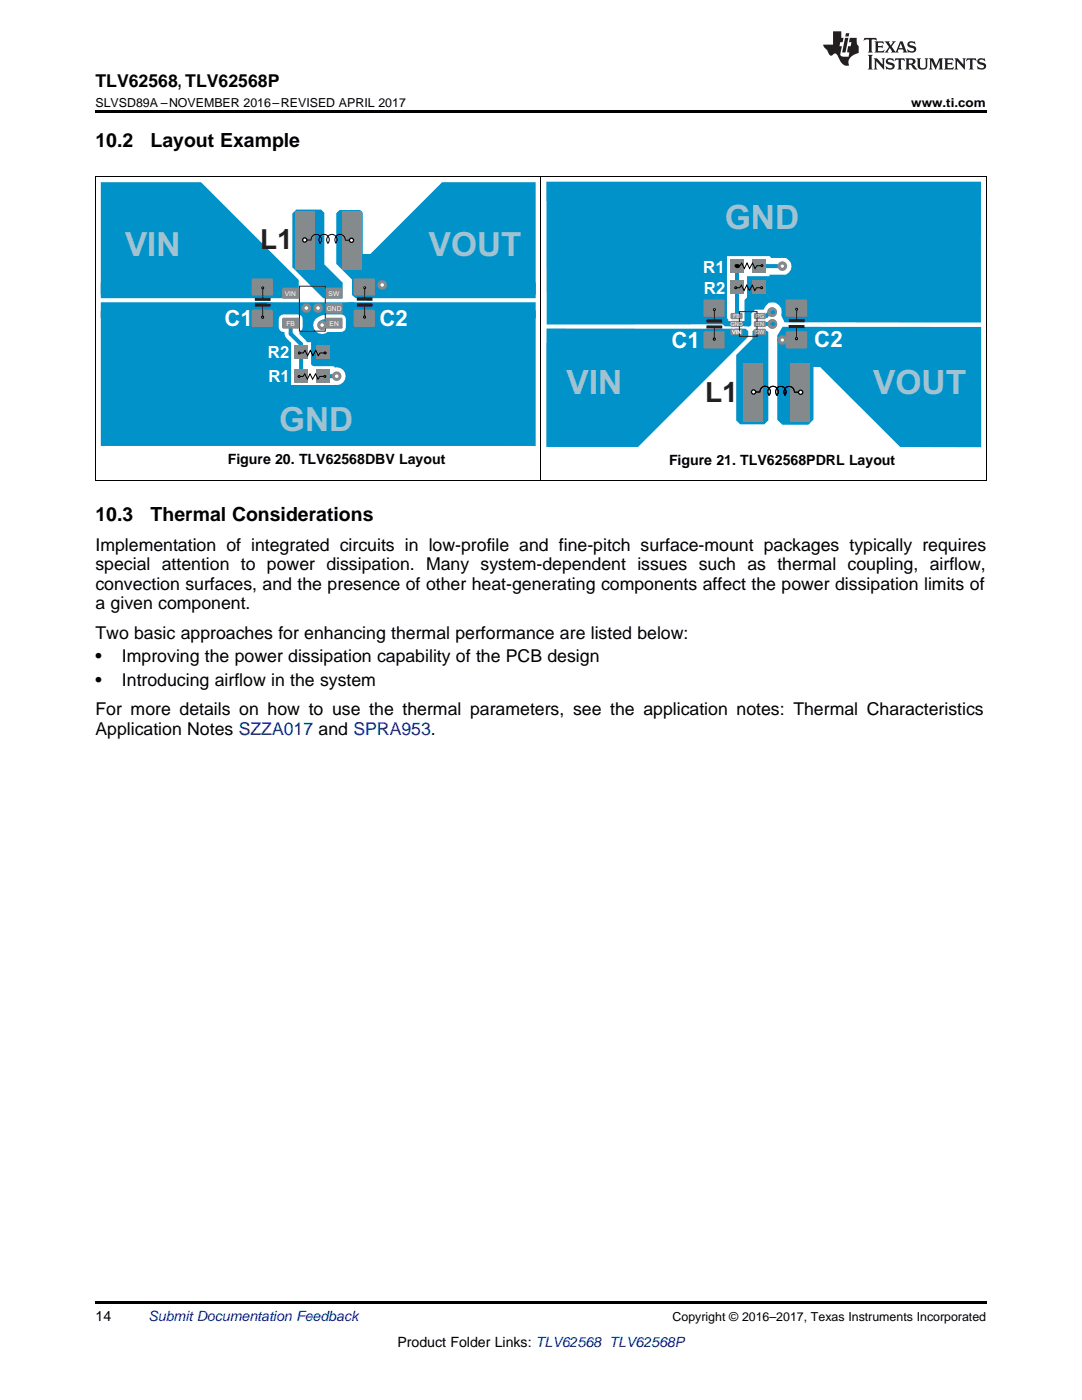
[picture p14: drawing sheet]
<svg xmlns="http://www.w3.org/2000/svg" width="216mm" height="279mm" viewBox="0 0 216 279" stroke-linecap="round" stroke-linejoin="round" font-family="sans-serif">
<defs><g id="words">
<g font-size="6.7" fill="#a3c2d1">
<text x="144.6" y="45.7">GND</text>
<text x="24.9" y="51.2">VIN</text>
<text x="85.6" y="51.2">VOUT</text>
<text x="113.1" y="78.6">VIN</text>
<text x="174.2" y="78.6">VOUT</text>
<text x="55.7" y="85.9">GND</text>
</g>
<text font-size="5.6" fill="#231f20" x="140.7" y="80.2">L1</text>
<text font-size="5.5" fill="#231f20" x="51.9" y="49.6">L1</text>
<g font-size="4.5" fill="#fff">
<text x="134" y="69.4">C1</text>
<text x="162.5" y="69.2">C2</text>
</g>
<g font-size="4.4" fill="#fff">
<text x="44.8" y="65.1">C1</text>
<text x="75.7" y="65.1">C2</text>
</g>
<g font-size="3.9">
<text x="19" y="29.3">10.2</text>
<text x="30.1" y="29.3">Layout Example</text>
<text x="19" y="103.9">10.3</text>
<text x="30.1" y="103.9">Thermal Considerations</text>
</g>
<g font-size="3.5">
<text x="19" y="17.3">TLV62568, TLV62568P</text>
<text x="19" y="109.9">Implementation of integrated circuits in low-profile and fine-pitch surface-mount packages typically requires</text>
<text x="19" y="113.8">special attention to power dissipation. Many system-dependent issues such as thermal coupling, airflow,</text>
<text x="19" y="117.7">convection surfaces, and the presence of other heat-generating components affect the power dissipation limits of</text>
<text x="19" y="121.5">a given component.</text>
<text x="19" y="127.5">Two basic approaches for enhancing thermal performance are listed below:</text>
<text x="19" y="132.2">•</text>
<text x="19" y="136.8">•</text>
<text x="24.3" y="132.2">Improving the power dissipation capability of the PCB design</text>
<text x="24.3" y="136.8">Introducing airflow in the system</text>
<text x="19" y="142.8">For more details on how to use the thermal parameters, see the application notes: Thermal Characteristics</text>
<text x="19" y="146.6">Application Notes SZZA017 and SPRA953.</text>
</g>
<text font-size="3.3" fill="#0092c8" x="49.9" y="58">PAC101</text>
<g font-size="3.3" fill="#fff">
<text x="140.3" y="54.4">R1</text>
<text x="140.5" y="58.6">R2</text>
<text x="53.5" y="71.5">R2</text>
<text x="53.6" y="76.2">R1</text>
</g>
<g font-size="2.8">
<text x="45.4" y="92.5">Figure 20. TLV62568DBV Layout</text>
<text x="133.5" y="92.8">Figure 21. TLV62568PDRL Layout</text>
<text x="19" y="263.6">14</text>
<text x="79.3" y="268.9">Product Folder Links: TLV62568 TLV62568P</text>
</g>
<text font-size="2.8" fill="#0000c8" x="29.6" y="263.6">Submit Documentation Feedback</text>
<g font-size="2.5">
<text x="19" y="21.4">SLVSD89A –NOVEMBER 2016–REVISED APRIL 2017</text>
<text x="181.8" y="21.4">www.ti.com</text>
<text x="134.2" y="263.6">Copyright © 2016–2017, Texas Instruments Incorporated</text>
</g>
<text font-size="2.2" fill="#858a8c" x="58.8" y="70.6">PAR202</text>
<text font-size="2.2" fill="#0092c8" x="63.2" y="70.6">PAR201</text>
<g font-size="1.3" fill="#fff">
<text x="56.8" y="59">VIN</text>
<text x="65.6" y="59">SW</text>
<text x="57.2" y="65">FB</text>
<text x="65.2" y="62">GND</text>
<text x="65.8" y="65">EN</text>
</g>
<g font-size="1.1" fill="#fff">
<text x="145.8" y="65.1">GND</text>
<text x="146.3" y="63.5">FB</text>
<text x="150.9" y="63.5">PG</text>
<text x="150.9" y="65.1">EN</text>
<text x="146.1" y="66.6">VIN</text>
<text x="150.7" y="66.6">SW</text>
</g>
</g></defs>
<path d="M19 259.7h177.8v.5h-177.8z" fill="#000"/>
<path d="M19.1 35.2v60.6M107.9 35.2v60.6M196.8 35.2v60.6M19 95.8h177.8" fill="none" stroke="#000" stroke-width=".2"/>
<path d="M150.1 66.1l.3-.2h2.4l.5 .3v17.7l-.8 .8h-4.8l-.8-.8v-13l3.2-3.3z" fill="#0092c8"/>
<path d="M153.4 62.6l-.5 .5" fill="none" stroke="#0092c8" stroke-width=".8"/>
<g fill="#0092c8">
<path d="M156.1 65.2l39.7 .1v24l-16.2-.1-16-16h-1.3v10.5l-1 1.1h-5.2l-1-1v-16.8z"/>
<path d="M109 36.3h86.7v28.1l-39.2-.1-.6-1.3a1.86 1.86 0 0 0-1.1-2.6 1.86 1.86 0 0 0-2.4 1.4h-1.7l-.8 .8-.1 1.7-.4 .9-4.8-.1-.4-.4-35.1 .1zM145.1 51.1v12.4l.2 .3v.3h3.3v-4.2l.5-.5v-4.3h4.5v-.3h3.2a1.8 1.8 0 0 0 1.1-1.7 1.8 1.8 0 0 0-1.1-1.6h-2.9l-.3-.4z"/>
</g>
<path d="M145.8 64.3l.3-.3h1.8l.3 .3v.7l-.3 .3h-1.8l-.3-.3z" fill-rule="evenodd" fill="#84898c"/>
<path d="M147.1 53.1v9.9M151.5 53.1h4.6M151.5 57.4l-2 2M151.6 63.1h1.3M151.6 64.7h2.5" fill="none" stroke="#0092c8" stroke-width=".8"/>
<path d="M109 65.6h37.1l.4 .2 .1-.2h2.2l.5 .5v1.1l-22 22h-18.3z" fill="#0092c8"/>
<g fill="#84898c">
<path d="M140.4 66.4l.3-.3h3.6l.3 .3v2.8l-.3 .3h-3.6l-.3-.3z" fill-rule="evenodd"/>
<path d="M150.7 62.4h1.8l.4 .4v.6l-.4 .3h-1.8l-.3-.3v-.6z" fill-rule="evenodd"/>
<path d="M150.7 64h1.8l.4 .3v.7l-.4 .3h-1.8l-.3-.3v-.7z" fill-rule="evenodd"/>
<path d="M150.2 56h2.7v2.7h-2.7z" fill-rule="evenodd"/>
<path d="M148.3 72.5h3.9v11.7h-3.9z" fill-rule="evenodd"/>
<path d="M150.7 65.6h1.8l.4 .3v.6l-.4 .4h-1.8l-.3-.4v-.6z" fill-rule="evenodd"/>
<path d="M150.2 51.8h2.7v2.7h-2.7z" fill-rule="evenodd"/>
<path d="M156.8 66.4l.3-.3h3.6l.3 .3v2.8l-.3 .3h-3.6l-.3-.3z" fill-rule="evenodd"/>
<path d="M145.8 62.8l.3-.4h1.8l.3 .4v.6l-.3 .3h-1.8l-.3-.3z" fill-rule="evenodd"/>
<path d="M157.1 59.8h3.6l.3 .3v2.8l-.3 .3h-3.6l-.3-.3v-2.8z" fill-rule="evenodd"/>
<path d="M145.7 56h2.7v2.7h-2.7z" fill-rule="evenodd"/>
<path d="M157.6 72.5h3.9v11.7h-3.9z" fill-rule="evenodd"/>
<path d="M145.8 65.9l.3-.3h1.8l.3 .3v.6l-.3 .4h-1.8l-.3-.4z" fill-rule="evenodd"/>
<path d="M145.7 51.8h2.7v2.7h-2.7z" fill-rule="evenodd"/>
</g>
<g fill="#84898c">
<path d="M140.7 69.2v.3zM140.4 69.2h.3v.3z"/>
<path d="M144.3 69.2h.3zM144.3 69.2h.3l-.3 .3z"/>
<path d="M144.3 66.1v.3zM144.3 66.1l.3 .3h-.3z"/>
<path d="M140.4 60.1h.3zM140.4 59.9l.3-.1v.3h-.3z"/>
<path d="M140.7 62.9v.3zM140.4 62.9h.3v.3z"/>
<path d="M144.3 62.9h.3zM144.3 62.9h.3l-.3 .3z"/>
<path d="M144.3 59.8v.3zM144.3 59.8l.3 .3h-.3z"/>
<path d="M150.4 62.8h.3zM150.6 62.5l.1-.1v.4h-.3z"/>
<path d="M150.7 63.4v.3zM150.4 63.4h.3v.3z"/>
<path d="M152.5 63.4h.4zM152.5 63.4h.4l-.2 .3h-.2z"/>
<path d="M152.5 62.4v.4zM152.5 62.4l.4 .4h-.4z"/>
<path d="M150.4 64.3h.3zM150.5 64.2l.2-.2v.3h-.3z"/>
<path d="M150.7 65v.3zM150.4 65h.3v.3z"/>
<path d="M152.5 65h.4zM152.5 65h.4l-.1 .1-.3 .2z"/>
<path d="M152.5 64v.3zM152.5 64l.4 .3h-.4z"/>
<path d="M150.4 65.9h.3zM150.6 65.6h.1v.3h-.3z"/>
<path d="M150.7 66.5v.4zM150.4 66.5h.3v.4z"/>
<path d="M152.5 66.5h.4zM152.5 66.5h.4l-.1 .2-.3 .2z"/>
<path d="M152.5 65.6v.3zM152.5 65.6l.4 .3h-.4z"/>
<path d="M156.8 66.4h.3zM156.8 66.2l.3-.1v.3h-.3z"/>
<path d="M157.1 69.2v.3zM156.8 69.2h.3v.3z"/>
<path d="M160.7 69.2h.3zM160.7 69.2h.3v.2l-.3 .1z"/>
<path d="M160.7 66.1v.3zM160.7 66.1l.3 .3h-.3z"/>
<path d="M145.8 62.8h.3zM145.8 62.6l.3-.2v.4h-.3z"/>
<path d="M146.1 63.4v.3zM145.8 63.4h.3v.3z"/>
<path d="M147.9 63.4h.3zM147.9 63.4h.3l-.2 .3h-.1z"/>
<path d="M147.9 62.4v.4zM147.9 62.4l.3 .4h-.3z"/>
<path d="M145.8 64.3h.3zM145.8 64.2l.3-.2v.3h-.3z"/>
<path d="M146.1 65v.3zM145.8 65h.3v.3z"/>
<path d="M156.8 60.1h.3zM156.8 59.9l.3-.1v.3h-.3z"/>
<path d="M157.1 62.9v.3zM156.8 62.9h.3v.3z"/>
<path d="M160.7 62.9h.3zM160.7 62.9h.3l-.1 .3h-.2z"/>
<path d="M160.7 59.8v.3zM160.7 59.8l.3 .3h-.3z"/>
<path d="M145.8 65.9h.3zM145.8 65.8l.3-.2v.3h-.3z"/>
<path d="M146.1 66.5v.4zM145.8 66.5h.3v.4z"/>
<path d="M147.9 66.5h.3zM147.9 66.5h.3l-.1 .2-.2 .2z"/>
<path d="M147.9 65.6v.3zM147.9 65.6l.3 .3h-.3z"/>
</g>
<path d="M156.1 67.8v.1" fill="none" stroke="#000" stroke-width=".8"/>
<circle cx="156.1" cy="67.9" r=".96" fill="#84898c"/>
<circle cx="156.1" cy="67.9" r=".32" fill="#fff"/>
<circle cx="154.1" cy="64.7" r=".96" fill="#84898c"/>
<circle cx="154.1" cy="64.7" r=".32" fill="#fff"/>
<circle cx="156.1" cy="53.1" r=".96" fill="#84898c"/>
<circle cx="156.1" cy="53.1" r=".32" fill="#fff"/>
<path d="M149.5 59.4v5.3" fill="none" stroke="#0092c8" stroke-width=".88"/>
<g fill="#0092c8">
<path d="M134.5 66.4h.2zM134.6 66.3l.1-.1v.2h-.2z"/>
<path d="M134.7 69.2v.2zM134.5 69.2h.2v.2z"/>
<path d="M134.5 60.1h.2zM134.6 60l.1-.1v.2h-.2z"/>
<path d="M134.7 62.9v.2zM134.5 62.9h.2v.2z"/>
<path d="M138.3 62.9h.2zM138.3 62.9h.2l-.1 .1-.1 .1z"/>
<path d="M138.3 59.9v.2zM138.3 59.9l.2 .2h-.2z"/>
<path d="M174.5 66.4h.2zM174.5 66.3l.2-.1v.2h-.2z"/>
<path d="M174.7 69.2v.2zM174.5 69.2h.2v.2z"/>
<path d="M178.3 69.2h.1zM178.3 69.2h.1l-.1 .2z"/>
<path d="M178.3 66.2v.2zM178.3 66.2l.1 .2h-.1z"/>
<path d="M174.7 62.9v.2zM174.5 62.9h.2v.2z"/>
<path d="M178.3 62.9h.1zM178.3 62.9h.1l-.1 .2z"/>
<path d="M168.6 66.4h.2zM168.7 66.3l.1-.1v.2h-.2z"/>
<path d="M168.8 69.2v.2zM168.6 69.2h.2v.2z"/>
<path d="M172.4 69.2h.2zM172.4 69.2h.2l-.1 .1-.1 .1z"/>
<path d="M172.4 66.2v.2zM172.4 66.2l.2 .2h-.2z"/>
<path d="M168.8 62.9v.2zM168.6 62.9h.2v.2z"/>
<path d="M172.4 62.9h.2zM172.4 62.9h.2l-.2 .2z"/>
<path d="M172.4 59.9v.2zM172.4 59.9l.2 .2h-.2z"/>
<path d="M162.8 66.4h.2zM162.8 66.3l.2-.1v.2h-.2z"/>
<path d="M163 69.2v.2zM162.8 69.2h.2v.2z"/>
<path d="M166.6 69.2h.1zM166.6 69.2h.1v.1l-.1 .1z"/>
<path d="M162.8 60.1h.2zM162.8 60l.2-.1v.2h-.2z"/>
<path d="M163 62.9v.2zM162.8 62.9h.2v.2z"/>
<path d="M166.6 62.9h.1zM166.6 62.9h.1v.1l-.1 .1z"/>
<path d="M166.6 59.9v.2zM166.6 59.9l.1 .2h-.1z"/>
<circle cx="154.1" cy="64.7" r=".4"/>
<circle cx="143.5" cy="59.3" r=".32"/>
<circle cx="141.5" cy="59.3" r=".32"/>
<circle cx="137.5" cy="59.3" r=".96"/>
<circle cx="137.5" cy="59.3" r=".32"/>
<circle cx="135.4" cy="59.3" r=".96"/>
<circle cx="135.4" cy="59.3" r=".32"/>
<circle cx="177.5" cy="59.3" r=".96"/>
<circle cx="177.5" cy="59.3" r=".32"/>
<circle cx="175.4" cy="59.3" r=".96"/>
<circle cx="175.4" cy="59.3" r=".32"/>
<circle cx="171.6" cy="59.3" r=".96"/>
<circle cx="171.6" cy="59.3" r=".32"/>
<circle cx="169.6" cy="59.3" r=".96"/>
<circle cx="169.6" cy="59.3" r=".32"/>
<circle cx="165.8" cy="59.3" r=".32"/>
<circle cx="163.7" cy="59.3" r=".96"/>
<circle cx="163.7" cy="59.3" r=".32"/>
</g>
<g fill="#0092c8">
<path d="M134.5 60.1l.2-.2h3.6l.2 .2v2.8l-.2 .2h-3.6l-.2-.2z" fill-rule="evenodd"/>
<path d="M174.5 66.4l.2-.2h3.6l.1 .2v2.8l-.1 .2h-3.6l-.2-.2z" fill-rule="evenodd"/>
<path d="M168.6 66.4l.2-.2h3.6l.2 .2v2.8l-.2 .2h-3.6l-.2-.2z" fill-rule="evenodd"/>
</g>
<path d="M140.7 59.8h3.6l.3 .3v2.8l-.3 .3h-3.6l-.3-.3v-2.8z" fill-rule="evenodd" fill="#84898c"/>
<path d="M152 53h-1l-.3 .6-.5-1.1-.6 1.1-.5-1.1-.6 1.1-.5-1.1-.4 .5h-.7M150.4 78.2h1.3M151.6 78.2a1.06 1.06 0 0 1 1.5-1 1.06 1.06 0 0 1 .4 1.7M155 78.9a1.07 1.07 0 0 0 0-1.5 1.07 1.07 0 0 0-1.5 0 1.07 1.07 0 0 0 0 1.5M156.6 78.9a1.07 1.07 0 0 0-.1-1.5 1.07 1.07 0 0 0-1.5 0 1.07 1.07 0 0 0 .1 1.6M158.4 78.3h1.4M158.5 78.2a1.06 1.06 0 0 0-1.4-1 1.06 1.06 0 0 0-.4 1.7" fill="none" stroke="#000" stroke-width=".2"/>
<circle cx="146.9" cy="53" r=".17" fill="#fff"/>
<circle cx="146.9" cy="53" r=".17" fill="none" stroke="#000" stroke-width=".2"/>
<circle cx="146.9" cy="53" r=".17" fill="#fff"/>
<circle cx="146.9" cy="53" r=".17" fill="none" stroke="#000" stroke-width=".2"/>
<circle cx="152" cy="53" r=".17" fill="#fff"/>
<circle cx="152" cy="53" r=".17" fill="none" stroke="#000" stroke-width=".2"/>
<circle cx="152" cy="53" r=".17" fill="#fff"/>
<circle cx="152" cy="53" r=".17" fill="none" stroke="#000" stroke-width=".2"/>
<circle cx="147.1" cy="53.1" r=".4" fill="#000"/>
<path d="M151.9 57.4h-.9l-.4 .6-.5-1.1-.6 1.1-.5-1.1-.5 1.1-.6-1.1-.3 .5h-.8" fill="none" stroke="#000" stroke-width=".2"/>
<circle cx="146.8" cy="57.4" r=".17" fill="#fff"/>
<circle cx="146.8" cy="57.4" r=".17" fill="none" stroke="#000" stroke-width=".2"/>
<circle cx="146.8" cy="57.4" r=".17" fill="#fff"/>
<circle cx="146.8" cy="57.4" r=".17" fill="none" stroke="#000" stroke-width=".2"/>
<circle cx="152" cy="57.4" r=".17" fill="#fff"/>
<circle cx="152" cy="57.4" r=".17" fill="none" stroke="#000" stroke-width=".2"/>
<circle cx="152" cy="57.4" r=".17" fill="#fff"/>
<circle cx="152" cy="57.4" r=".17" fill="none" stroke="#000" stroke-width=".2"/>
<circle cx="159.8" cy="78.3" r=".42" fill="#fff"/>
<circle cx="159.8" cy="78.3" r=".42" fill="none" stroke="#000" stroke-width=".25"/>
<circle cx="150.4" cy="78.2" r=".42" fill="#fff"/>
<circle cx="150.4" cy="78.2" r=".42" fill="none" stroke="#000" stroke-width=".25"/>
<path d="M147.5 62.2h3.6v4.9h-3.6z" fill="none" stroke="#231f20" stroke-width=".2"/>
<g fill="#84898c">
<path d="M147.9 65h.3zM147.9 65h.3l-.1 .1-.2 .2z"/>
<path d="M147.9 64v.3zM147.9 64l.3 .3h-.3z"/>
</g>
<path d="M157.5 65.2h2.9" fill="none" stroke="#231f20" stroke-width=".42"/>
<path d="M157.5 65h2.9v.4h-2.9zM157.5 63.8h2.9v.4h-2.9zM158.9 65.4v2.2M159 61.7l-.1 2.2" fill="none" stroke="#231f20" stroke-width=".2"/>
<path d="M157.5 64h2.9" fill="none" stroke="#231f20" stroke-width=".43"/>
<circle cx="158.9" cy="67.6" r=".19" fill="#fff"/>
<circle cx="158.9" cy="67.6" r=".19" fill="none" stroke="#000" stroke-width=".2"/>
<circle cx="159" cy="61.7" r=".19" fill="#fff"/>
<circle cx="159" cy="61.7" r=".19" fill="none" stroke="#000" stroke-width=".2"/>
<circle cx="158.9" cy="67.6" r=".19" fill="#fff"/>
<circle cx="158.9" cy="67.6" r=".19" fill="none" stroke="#000" stroke-width=".2"/>
<path d="M141.1 65.3h2.9" fill="none" stroke="#231f20" stroke-width=".42"/>
<path d="M141.1 65l2.9 .1v.4h-2.9zM141.1 63.9h2.9v.4h-2.9zM142.5 65.5v2.2M142.6 61.8l-.1 2.2" fill="none" stroke="#231f20" stroke-width=".2"/>
<path d="M141.1 64.1h2.9" fill="none" stroke="#231f20" stroke-width=".43"/>
<circle cx="142.5" cy="67.7" r=".19" fill="#fff"/>
<circle cx="142.5" cy="67.7" r=".19" fill="none" stroke="#000" stroke-width=".2"/>
<circle cx="142.6" cy="61.8" r=".19" fill="#fff"/>
<circle cx="142.6" cy="61.8" r=".19" fill="none" stroke="#000" stroke-width=".2"/>
<circle cx="142.5" cy="67.7" r=".19" fill="#fff"/>
<circle cx="142.5" cy="67.7" r=".19" fill="none" stroke="#000" stroke-width=".2"/>
<circle cx="154.1" cy="64.7" r=".96" fill="#84898c"/>
<circle cx="154.1" cy="64.7" r=".32" fill="#fff"/>
<circle cx="154.1" cy="64.7" r=".4" fill="#0092c8"/>
<circle cx="154.1" cy="62.3" r=".96" fill="#84898c"/>
<circle cx="154.1" cy="62.3" r=".32" fill="#fff"/>
<circle cx="154.1" cy="62.3" r=".4" fill="#0092c8"/>
<circle cx="154.1" cy="62.3" r=".96" fill="#84898c"/>
<circle cx="154.1" cy="62.3" r=".32" fill="#fff"/>
<g fill="#0092c8">
<path d="M20.1 62.1h30.3l.1-.1v-1.2l.5-.5h19.6l1.5 1.5v.7h1.3v-.5h33.5v27h-86.8zM63 63.6a1.77 1.77 0 0 0-.1 2.5 1.77 1.77 0 0 0 2.5 .2h2.6a.98 .98 0 0 0 1-1v-1.6a.98 .98 0 0 0-1-1h-2.8l-1.2 .3zM55.9 63a3.2 3.2 0 0 0-.2 2.7 1.02 1.02 0 0 0 1.1 .6l.1 .8 1.2 1.3v13.5h8.4v-4.8l.3-.2a1.79 1.79 0 0 0 2.2-1.7 1.79 1.79 0 0 0-2.2-1.8l-.3-.3h-3.9l-.5-.4v-4.4h-.9l-.3-.5-1.2-1.2 .1-.4 .3-.2a3.2 3.2 0 0 0 .2-2.7l-.5-.5-.4-.1h-2.8z"/>
<circle cx="154.1" cy="62.3" r=".4"/>
</g>
<path d="M59.1 41.8h5l.6 .7v10.2l3.7 3.7v3.1h-3.9l-6.2-6.2v-10.7z" fill="#038fc9"/>
<path d="M70.2 56.5l.8-.1h35.9v3.1h-35.9l-.8-.6z" fill-rule="evenodd" fill="#0092c8"/>
<g fill="#0092c8">
<path d="M67.1 42.6l.6-.7h4.2l.5 .5v8.3h1.5l14.3-14.3h18.7v22.4h-32.9l-.6-.6h-1.3v.6h-1.9v-3l-3.1-3.1z"/>
<path d="M20.1 36.4h20l19.5 19.5v3.6h-7.9v-1.3h-1.9l-.6 .7h-29.1z"/>
</g>
<path d="M56.5 61l.6 .7M56.5 61h.1" fill="none" stroke="#0092c8" stroke-width=".48"/>
<g fill="#0092c8">
<circle cx="60.1" cy="79.9" r=".4"/>
<circle cx="60.1" cy="75.1" r=".4"/>
<circle cx="64.6" cy="75.1" r=".4"/>
</g>
<path d="M64.5 75.1h.1" fill="none" stroke="#0092c8" stroke-width=".8"/>
<circle cx="60.1" cy="70.3" r=".4" fill="#0092c8"/>
<path d="M52.3 57.3h4.4l1.3 1.2M58 64.5v2.1l2.1 2.1v6.4M63.7 61.6l7-.1 2 2M64.6 75.1h2.6" fill="none" stroke="#0092c8" stroke-width=".8"/>
<path d="M52.7 57.7h.1M60.7 61.5l.2 .2h-3.8" fill="none" stroke="#0092c8" stroke-width=".48"/>
<path d="M61.1 47.3l.7 .7" fill="none" stroke="#0092c8" stroke-width=".23"/>
<path d="M64.7 64.5l-.4 .4M66.5 64.4l.1 .1" fill="none" stroke="#0092c8" stroke-width=".64"/>
<path d="M64.7 64.5h1.9" fill="none" stroke="#0092c8" stroke-width="1.6"/>
<g fill="#0092c8">
<path d="M94.8 62v.1zM94.8 62l.2 .1h-.2z"/>
<path d="M91.1 62.1h.1zM91.1 62h.1v.1h-.1z"/>
<path d="M68 62.3h.2zM68 62.3h.2l-.2 .2z"/>
<path d="M68 60.6v.1zM68 60.6l.2 .1h-.2z"/>
<path d="M65.1 60.7h.1zM65.1 60.6h.1v.1h-.1z"/>
<path d="M65.2 62.3v.2zM65.1 62.3h.1v.2z"/>
<path d="M54.2 65h.1zM54.2 65h.1l-.1 .1z"/>
<path d="M54.2 62v.1zM54.2 62l.1 .1h-.1z"/>
<path d="M50.4 62.1h.1zM50.4 62h.1v.1h-.1z"/>
<path d="M50.5 65v.1zM50.4 65h.1v.1z"/>
<path d="M54.2 58.7h.1zM54.2 58.7h.1l-.1 .1z"/>
<path d="M54.2 55.7v.1zM54.2 55.7l.1 .1h-.1z"/>
<path d="M50.4 55.8h.1zM50.4 55.7h.1v.1h-.1z"/>
<path d="M50.5 58.7v.1zM50.4 58.7h.1v.1z"/>
<path d="M48.2 62v.1zM48.2 62l.1 .1h-.1z"/>
<path d="M44.4 62.1h.2zM44.5 62h.1v.1h-.2z"/>
<path d="M48.2 55.7v.1zM48.2 55.7l.1 .1h-.1z"/>
<path d="M44.6 58.7v.1zM44.4 58.7h.2v.1z"/>
<path d="M74.5 65h.2zM74.5 65h.2l-.2 .1z"/>
<path d="M74.5 62v.1zM74.5 62l.2 .1h-.2z"/>
<path d="M70.7 62.1h.2zM70.8 62h.1v.1h-.2z"/>
<path d="M70.9 65v.1zM70.7 65h.2v.1z"/>
<path d="M74.5 58.7h.2zM74.5 58.7h.2l-.2 .1z"/>
<path d="M74.5 55.7v.1zM74.5 55.7l.2 .1h-.2z"/>
<path d="M70.7 55.8h.2zM70.8 55.7h.1v.1h-.2z"/>
<path d="M70.9 58.7v.1zM70.7 58.7h.2v.1z"/>
<path d="M59.4 65.3h.2zM59.4 65.3h.2l-.2 .1z"/>
<path d="M59.4 63.6v.1zM59.4 63.6l.2 .1h-.2z"/>
<path d="M56.4 63.7h.2zM56.5 63.6h.1v.1h-.2z"/>
<path d="M56.6 65.3v.1zM56.4 65.3h.2v.1z"/>
<path d="M59.4 59.3h.2zM59.4 59.3h.2l-.1 .1-.1 .1z"/>
<path d="M59.4 57.6v.2zM59.4 57.6l.2 .2h-.2z"/>
<path d="M56.4 57.8h.2zM56.5 57.6h.1v.2h-.2z"/>
<path d="M56.6 59.3v.2zM56.4 59.3h.2v.2z"/>
<path d="M68 65.3h.2zM68 65.3h.2l-.2 .1z"/>
<path d="M68 63.6v.1zM68 63.6l.2 .1h-.2z"/>
<path d="M65.1 63.7h.1zM65.1 63.6h.1v.1h-.1z"/>
<path d="M65.2 65.3v.1zM65.1 65.3h.1v.1z"/>
<path d="M68 59.3h.2zM68 59.3h.2l-.2 .2z"/>
<path d="M68 57.6v.2zM68 57.6l.2 .2h-.2z"/>
<path d="M65.1 57.8h.1zM65.1 57.6h.1v.2h-.1z"/>
<path d="M65.2 59.3v.2zM65.1 59.3h.1v.2z"/>
<path d="M88 62v.1zM88 62l.2 .1h-.2z"/>
<path d="M84.3 62.1h.1zM84.3 62h.1v.1h-.1z"/>
<path d="M88 58.7h.2zM88 58.7h.2l-.2 .1z"/>
<path d="M81.3 62v.1zM81.3 62l.1 .1h-.1z"/>
<path d="M77.5 62.1h.2zM77.5 62h.2v.1h-.2z"/>
<path d="M77.7 65v.1zM77.5 65h.2v.1z"/>
<path d="M81.3 58.7h.1zM81.3 58.7h.1l-.1 .1z"/>
<path d="M77.7 58.7v.1zM77.5 58.7h.2v.1z"/>
<circle cx="60.9" cy="61.7" r=".96"/>
<circle cx="60.9" cy="61.7" r=".32"/>
<circle cx="75.3" cy="57.3" r=".96"/>
<circle cx="75.3" cy="57.3" r=".32"/>
<circle cx="64.3" cy="64.9" r=".96"/>
<circle cx="64.3" cy="64.9" r=".32"/>
<circle cx="63.7" cy="61.6" r=".96"/>
<circle cx="63.7" cy="61.6" r=".32"/>
</g>
<g fill="#0092c8">
<path d="M58.9 73.9h2.4v2.4h-2.4z" fill-rule="evenodd"/>
<path d="M63.4 73.9h2.3v2.4h-2.3z" fill-rule="evenodd"/>
<path d="M65.2 60.6h2.8l.2 .1v1.6l-.2 .2h-2.8l-.1-.2v-1.6z" fill-rule="evenodd"/>
<path d="M50.4 62.1l.1-.1h3.7l.1 .1v2.9l-.1 .1h-3.7l-.1-.1z" fill-rule="evenodd"/>
<path d="M50.5 55.7h3.7l.1 .1v2.9l-.1 .1h-3.7l-.1-.1v-2.9z" fill-rule="evenodd"/>
<path d="M20.1 56.4h31.6l2 .1v2.9l-2 .1h-31.6z" fill-rule="evenodd"/>
<path d="M58.9 69.1h2.4v2.4h-2.4z" fill-rule="evenodd"/>
<path d="M63.4 69.1h2.3v2.4h-2.3z" fill-rule="evenodd"/>
<path d="M70.7 62.1l.2-.1h3.6l.2 .1v2.9l-.2 .1h-3.6l-.2-.1z" fill-rule="evenodd"/>
<path d="M70.9 55.7h3.6l.2 .1v2.9l-.2 .1h-3.6l-.2-.1v-2.9z" fill-rule="evenodd"/>
<path d="M56.4 63.7l.2-.1h2.8l.2 .1v1.6l-.2 .1h-2.8l-.2-.1z" fill-rule="evenodd"/>
<path d="M56.4 57.8l.2-.2h2.8l.2 .2v1.5l-.2 .2h-2.8l-.2-.2z" fill-rule="evenodd"/>
<path d="M65.2 63.6h2.8l.2 .1v1.6l-.2 .1h-2.8l-.1-.1v-1.6z" fill-rule="evenodd"/>
<path d="M65.1 57.8l.1-.2h2.8l.2 .2v1.5l-.2 .2h-2.8l-.1-.2z" fill-rule="evenodd"/>
<path d="M59.1 42.3h3.6v11.3h-3.6z" fill-rule="evenodd"/>
<path d="M68.3 42.3h3.6v11.3h-3.6z" fill-rule="evenodd"/>
<path d="M77.7 55.7h3.6l.1 .1v2.9l-.1 .1h-3.6l-.2-.1v-2.9z" fill-rule="evenodd"/>
<path d="M20.1 60.3h32.9l2 .2v2.8l-2 .2h-32.9z" fill-rule="evenodd"/>
<path d="M69.1 60.5l.7-.2h37.1v3.2h-37.1l-.7-.6z" fill-rule="evenodd"/>
<path d="M55.4 77.1l.5-.3h13.1l.6 .3v4.8l-.6 .3h-13.1l-.5-.3z" fill-rule="evenodd"/>
</g>
<path d="M59.7 57.1h5.2v9h-5.2z" fill="none" stroke="#231f20" stroke-width=".2"/>
<g fill="#858a8c">
<path d="M58.7 73.7h2.7v2.7h-2.7z" fill-rule="evenodd"/>
<path d="M63.2 73.7h2.7v2.7h-2.7z" fill-rule="evenodd"/>
<path d="M65.2 60.4h2.8l.4 .3v1.6l-.4 .3h-2.8l-.3-.3v-1.6z" fill-rule="evenodd"/>
<path d="M50.2 62.1l.3-.3h3.7l.3 .3v2.9l-.3 .3h-3.7l-.3-.3z" fill-rule="evenodd"/>
<path d="M50.2 55.8l.3-.3h3.7l.3 .3v2.9l-.3 .3h-3.7l-.3-.3z" fill-rule="evenodd"/>
<path d="M58.7 68.9h2.7v2.7h-2.7z" fill-rule="evenodd"/>
<path d="M63.2 68.9h2.7v2.7h-2.7z" fill-rule="evenodd"/>
<path d="M70.6 62.1l.3-.3h3.6l.3 .3v2.9l-.3 .3h-3.6l-.3-.3z" fill-rule="evenodd"/>
<path d="M70.6 55.8l.3-.3h3.6l.3 .3v2.9l-.3 .3h-3.6l-.3-.3z" fill-rule="evenodd"/>
<path d="M56.6 63.4h2.8l.3 .3v1.6l-.3 .3h-2.8l-.3-.3v-1.6z" fill-rule="evenodd"/>
<path d="M56.3 57.8l.3-.4h2.8l.3 .4v1.5l-.3 .3h-2.8l-.3-.3z" fill-rule="evenodd"/>
<path d="M65.2 63.4h2.8l.4 .3v1.6l-.4 .3h-2.8l-.3-.3v-1.6z" fill-rule="evenodd"/>
<path d="M64.9 57.8l.3-.4h2.8l.4 .4v1.5l-.4 .3h-2.8l-.3-.3z" fill-rule="evenodd"/>
<path d="M58.9 42.1h3.9v11.7h-3.9z" fill-rule="evenodd"/>
<path d="M68.2 42.1h3.9v11.7h-3.9z" fill-rule="evenodd"/>
</g>
<g fill="#858a8c">
<path d="M68 62.3h.4zM68 62.3h.4l-.2 .3h-.2z"/>
<path d="M68 60.4v.3zM68 60.4l.4 .3h-.4z"/>
<path d="M64.9 60.7h.3zM65.1 60.5l.1-.1v.3h-.3z"/>
<path d="M65.2 62.3v.3zM64.9 62.3h.3v.3z"/>
<path d="M54.2 65h.3zM54.2 65h.3l-.3 .3z"/>
<path d="M54.2 61.8v.3zM54.2 61.8l.3 .3h-.3z"/>
<path d="M50.2 62.1h.3zM50.4 61.9l.1-.1v.3h-.3z"/>
<path d="M50.5 65v.3zM50.2 65h.3v.3z"/>
<path d="M54.2 58.7h.3zM54.2 58.7h.3l-.3 .3z"/>
<path d="M54.2 55.5v.3zM54.2 55.5l.3 .3h-.3z"/>
<path d="M50.2 55.8h.3zM50.4 55.6l.1-.1v.3h-.3z"/>
<path d="M50.5 58.7v.3zM50.2 58.7h.3v.3z"/>
<path d="M74.5 65h.3zM74.5 65h.3l-.3 .3z"/>
<path d="M74.5 61.8v.3zM74.5 61.8l.3 .3h-.3z"/>
<path d="M70.6 62.1h.3zM70.7 61.9l.2-.1v.3h-.3z"/>
<path d="M70.9 65v.3zM70.6 65h.3v.3z"/>
<path d="M74.5 58.7h.3zM74.5 58.7h.3l-.3 .3z"/>
<path d="M74.5 55.5v.3zM74.5 55.5l.3 .3h-.3z"/>
<path d="M70.6 55.8h.3zM70.7 55.6l.2-.1v.3h-.3z"/>
<path d="M70.9 58.7v.3zM70.6 58.7h.3v.3z"/>
<path d="M59.4 65.3h.3zM59.4 65.3h.3l-.3 .3z"/>
<path d="M59.4 63.4v.3zM59.4 63.4l.3 .3h-.3z"/>
<path d="M56.3 63.7h.3zM56.4 63.4h.2v.3h-.3z"/>
<path d="M56.6 65.3v.3zM56.3 65.3h.3v.3z"/>
<path d="M59.4 59.3h.3zM59.4 59.3h.3l-.3 .3z"/>
<path d="M59.4 57.4v.4zM59.4 57.4l.3 .4h-.3z"/>
<path d="M56.3 57.8h.3zM56.4 57.5l.2-.1v.4h-.3z"/>
<path d="M56.6 59.3v.3zM56.3 59.3h.3v.3z"/>
<path d="M68 65.3h.4zM68 65.3h.4l-.4 .3z"/>
<path d="M68 63.4v.3zM68 63.4l.4 .3h-.4z"/>
<path d="M64.9 63.7h.3zM65.1 63.4h.1v.3h-.3z"/>
<path d="M65.2 65.3v.3zM64.9 65.3h.3v.3z"/>
<path d="M68 59.3h.4zM68 59.3h.4l-.4 .3z"/>
<path d="M68 57.4v.4zM68 57.4l.4 .4h-.4z"/>
<path d="M64.9 57.8h.3zM65.1 57.5l.1-.1v.4h-.3z"/>
<path d="M65.2 59.3v.3zM64.9 59.3h.3v.3z"/>
<circle cx="64.3" cy="64.9" r=".95"/>
</g>
<circle cx="64.3" cy="64.9" r=".35" fill="#fff"/>
<circle cx="76.3" cy="56.9" r=".95" fill="#858a8c"/>
<circle cx="76.3" cy="56.9" r=".35" fill="#fff"/>
<circle cx="61.1" cy="61.5" r=".95" fill="#858a8c"/>
<circle cx="61.1" cy="61.5" r=".35" fill="#fff"/>
<circle cx="63.5" cy="61.5" r=".95" fill="#858a8c"/>
<circle cx="63.5" cy="61.5" r=".35" fill="#fff"/>
<path d="M60.8 47.9h1.3M62.1 47.8a1.06 1.06 0 0 1 1.4-1 1.06 1.06 0 0 1 .4 1.7M65.5 48.6a1.07 1.07 0 0 0-.1-1.5 1.07 1.07 0 0 0-1.5 0 1.07 1.07 0 0 0 0 1.5M67 48.6a1.07 1.07 0 0 0-.1-1.5 1.07 1.07 0 0 0-1.5 0 1.07 1.07 0 0 0 .1 1.5M68.8 47.9h1.4M68.9 47.9a1.06 1.06 0 0 0-1.4-1 1.06 1.06 0 0 0-.4 1.7" fill="none" stroke="#000" stroke-width=".2"/>
<path d="M71.3 60.9h2.9" fill="none" stroke="#231f20" stroke-width=".42"/>
<path d="M71.3 59.5h2.9v.4h-2.9zM72.8 57.4v2.2M71.3 60.7h2.9v.4h-2.9zM72.8 61.1l-.1 2.2" fill="none" stroke="#231f20" stroke-width=".2"/>
<path d="M71.3 59.7h2.9" fill="none" stroke="#231f20" stroke-width=".43"/>
<circle cx="72.7" cy="63.3" r=".19" fill="#fff"/>
<circle cx="72.7" cy="63.3" r=".19" fill="none" stroke="#000" stroke-width=".2"/>
<circle cx="72.8" cy="57.4" r=".19" fill="#fff"/>
<circle cx="72.8" cy="57.4" r=".19" fill="none" stroke="#000" stroke-width=".2"/>
<circle cx="72.7" cy="63.3" r=".19" fill="#fff"/>
<circle cx="72.7" cy="63.3" r=".19" fill="none" stroke="#000" stroke-width=".2"/>
<circle cx="60.8" cy="47.9" r=".42" fill="#fff"/>
<circle cx="60.8" cy="47.9" r=".42" fill="none" stroke="#000" stroke-width=".25"/>
<circle cx="70.1" cy="48" r=".42" fill="#fff"/>
<circle cx="70.1" cy="48" r=".42" fill="none" stroke="#000" stroke-width=".25"/>
<path d="M50.9 60.9h3" fill="none" stroke="#231f20" stroke-width=".42"/>
<path d="M51 59.5h2.9v.4h-3zM52.4 57.4v2.2M50.9 60.7h3v.4h-3zM52.4 61.1v2.2" fill="none" stroke="#231f20" stroke-width=".2"/>
<path d="M50.9 59.7h3" fill="none" stroke="#231f20" stroke-width=".43"/>
<circle cx="52.4" cy="63.3" r=".19" fill="#fff"/>
<circle cx="52.4" cy="63.3" r=".19" fill="none" stroke="#000" stroke-width=".2"/>
<circle cx="52.4" cy="57.5" r=".19" fill="#fff"/>
<circle cx="52.4" cy="57.5" r=".19" fill="none" stroke="#000" stroke-width=".2"/>
<circle cx="52.4" cy="63.3" r=".19" fill="#fff"/>
<g fill="none" stroke="#000" stroke-width=".2">
<path d="M64.8 70.4h-.9l-.4 .6-.5-1.1-.6 1.1-.5-1.1-.5 1.1-.5-1.1-.4 .5h-.8"/>
<circle cx="52.4" cy="63.3" r=".19"/>
</g>
<circle cx="59.7" cy="70.4" r=".17" fill="#fff"/>
<circle cx="59.7" cy="70.4" r=".17" fill="none" stroke="#000" stroke-width=".2"/>
<circle cx="59.7" cy="70.4" r=".17" fill="#fff"/>
<circle cx="59.7" cy="70.4" r=".17" fill="none" stroke="#000" stroke-width=".2"/>
<circle cx="64.9" cy="70.4" r=".17" fill="#fff"/>
<circle cx="64.9" cy="70.4" r=".17" fill="none" stroke="#000" stroke-width=".2"/>
<circle cx="64.9" cy="70.4" r=".17" fill="#fff"/>
<g fill="none" stroke="#000" stroke-width=".2">
<path d="M64.8 75.1h-1l-.3 .6-.5-1.1-.6 1.1-.5-1.1-.6 1.1-.5-1.1-.3 .5h-.8"/>
<circle cx="64.9" cy="70.4" r=".17"/>
</g>
<circle cx="59.7" cy="75.1" r=".17" fill="#fff"/>
<circle cx="59.7" cy="75.1" r=".17" fill="none" stroke="#000" stroke-width=".2"/>
<circle cx="59.7" cy="75.1" r=".17" fill="#fff"/>
<circle cx="59.7" cy="75.1" r=".17" fill="none" stroke="#000" stroke-width=".2"/>
<circle cx="64.8" cy="75.1" r=".17" fill="#fff"/>
<circle cx="64.8" cy="75.1" r=".17" fill="none" stroke="#000" stroke-width=".2"/>
<circle cx="64.8" cy="75.1" r=".17" fill="#fff"/>
<circle cx="64.8" cy="75.1" r=".17" fill="none" stroke="#000" stroke-width=".2"/>
<circle cx="67.2" cy="75.1" r=".32" fill="#0092c8"/>
<circle cx="67.2" cy="75.1" r=".95" fill="#858a8c"/>
<circle cx="67.2" cy="75.1" r=".35" fill="#fff"/>
<path d="M19 35.2h177.8" fill="none" stroke="#000" stroke-width=".2"/>
<path d="M19 22h177.8v.5h-177.8z" fill="#000"/>
<g fill="#231f20">
<path d="M172.5 7.6l-.1 .5 .4-.2h.6v.1v2.1l-.2 .4h.9l-.2-.4v-2.1l.1-.1h.5l.5 .2-.2-.5zM174.5 8.3l.2 .3v1.5l-.2 .4h1.8l.2-.6a1.04 1.04 0 0 1-1.3 .2v-.7h.6l.3 .2v-.6l-.3 .2h-.6v-.6l.8-.1 .4 .3-.2-.5zM176.5 8.3l.9 1.1-.9 1.1h.8l-.2-.2 .4-.7 .5 .7-.2 .2h1.5l-.2-.2 .2-.4h.9l.1 .4-.2 .2h1l-.3-.3-.7-1.9h-.5l-.9 2-.8-1 .9-1h-.8l.1 .3-.4 .5-.3-.6 .1-.2zM179.7 8.6l.4 1h-.7zM181.3 8.4a.63 .63 0 0 0-.2 .7 .63 .63 0 0 0 .6 .4l.6 .2 .1 .2a.75 .75 0 0 1-.7 .4 .75 .75 0 0 1-.6-.5l.1 .7 .1-.1a1.11 1.11 0 0 0 1.5-.6 1.13 1.13 0 0 0-1.2-.8l-.1-.4a1.04 1.04 0 0 1 1.2 .2l-.2-.5-.2 .1-.4-.2zM173.2 10.9l.2 .4v2.2l-.2 .4h1l-.3-.4v-2.2l.3-.4zM174.3 11.6l.3 .4v1.5l-.3 .4h.8l-.2-.4v-1.3l1.5 1.7v-1.9l.2-.4h-.7l.2 .4v.9l-1.1-1.3zM177 11.8a.62 .62 0 0 0-.2 .7 .62 .62 0 0 0 .6 .4l.6 .1 .1 .3a.76 .76 0 0 1-.7 .3 .76 .76 0 0 1-.7-.4l.2 .7 .1-.1a1.11 1.11 0 0 0 1.5-.6 1.13 1.13 0 0 0-1.2-.8l-.1-.4a1.04 1.04 0 0 1 1.2 .2l-.2-.6-.2 .1-.5-.1zM178.7 11.6l-.2 .6a.61 .61 0 0 1 .8-.3v1.6l-.2 .4h.9l-.2-.4v-1.6a.63 .63 0 0 1 .7 .3l-.1-.6zM180.6 11.6l.3 .4v1.5l-.3 .4h1l-.2-.2-.1-.8 .6 .2a.76 .76 0 0 0 1.2 .7l-1-1a.58 .58 0 0 0 .6-.5 .58 .58 0 0 0-.5-.6zM181.4 11.9h.1a.45 .45 0 0 1 .5 .1 .45 .45 0 0 1 .1 .5l-.8 .2zM182.9 11.6l.2 .2a2.17 2.17 0 0 0 .3 1.9 .99 .99 0 0 0 1.6-.6v-1.1l.2-.4h-.7l.2 .2a1.92 1.92 0 0 1-.2 1.8 .6 .6 0 0 1-.9-.5v-1.1l.2-.4zM185.4 11.6l.2 .4v1.5l-.2 .4h.7l-.2-.4v-1.4l.8 1.8 .8-1.8v1.4l-.2 .4h.9l-.2-.4v-1.5l.2-.4h-.8l-.6 1.5-.6-1.5zM188.4 11.6l.2 .4v1.5l-.2 .4h1.8l.1-.6a1.04 1.04 0 0 1-1.2 .1v-.6h.5l.4 .2v-.6l-.4 .2h-.5v-.7h.8l.3 .3-.1-.6zM190.5 11.6l.2 .4v1.5l-.2 .4h.7l-.2-.4v-1.3l1.5 1.7v-1.9l.2-.4h-.7l.2 .4v.9l-1.1-1.3zM192.9 11.6l-.1 .6a.61 .61 0 0 1 .7-.3l.1 1.6-.3 .4h1l-.3-.4 .1-1.6a.63 .63 0 0 1 .7 .3l-.1-.6zM195.2 11.8a.62 .62 0 0 0-.2 .7 .62 .62 0 0 0 .6 .4l.6 .1 .1 .3a.76 .76 0 0 1-.7 .3 .76 .76 0 0 1-.6-.4l.1 .7 .1-.1a1.11 1.11 0 0 0 1.6-.6 1.13 1.13 0 0 0-1.3-.8l-.1-.4a1.04 1.04 0 0 1 1.2 .2l-.1-.6-.2 .1-.5-.1z"/>
<path d="M166.2 6.3v2.6h-1.9v.4l.8 .9a.91 .91 0 0 0 1 .8 .56 .56 0 0 1 .5-.3 .56 .56 0 0 1 .5 .3l.4 .8a1.53 1.53 0 0 0 1.9 1.2 1.54 1.54 0 0 1 1-2.1l.9-.3v-1.4a1.52 1.52 0 0 1-.4-1.6h-1.3l-.2 .8h.5l-.2 .8h-.5l-.1 1v.2l.4 .1-.2 .8a1.93 1.93 0 0 1-1.6-.3l.3-1.8h-.5l.2-.8h.4l.2-.8h-.4v-1.3zM168.6 7.6l-.6 2.9h.7l.6-2.9zM168.8 6.6l-.1 .7h.6l.2-.7z"/>
</g>
<use href="#words"/>
</svg>
